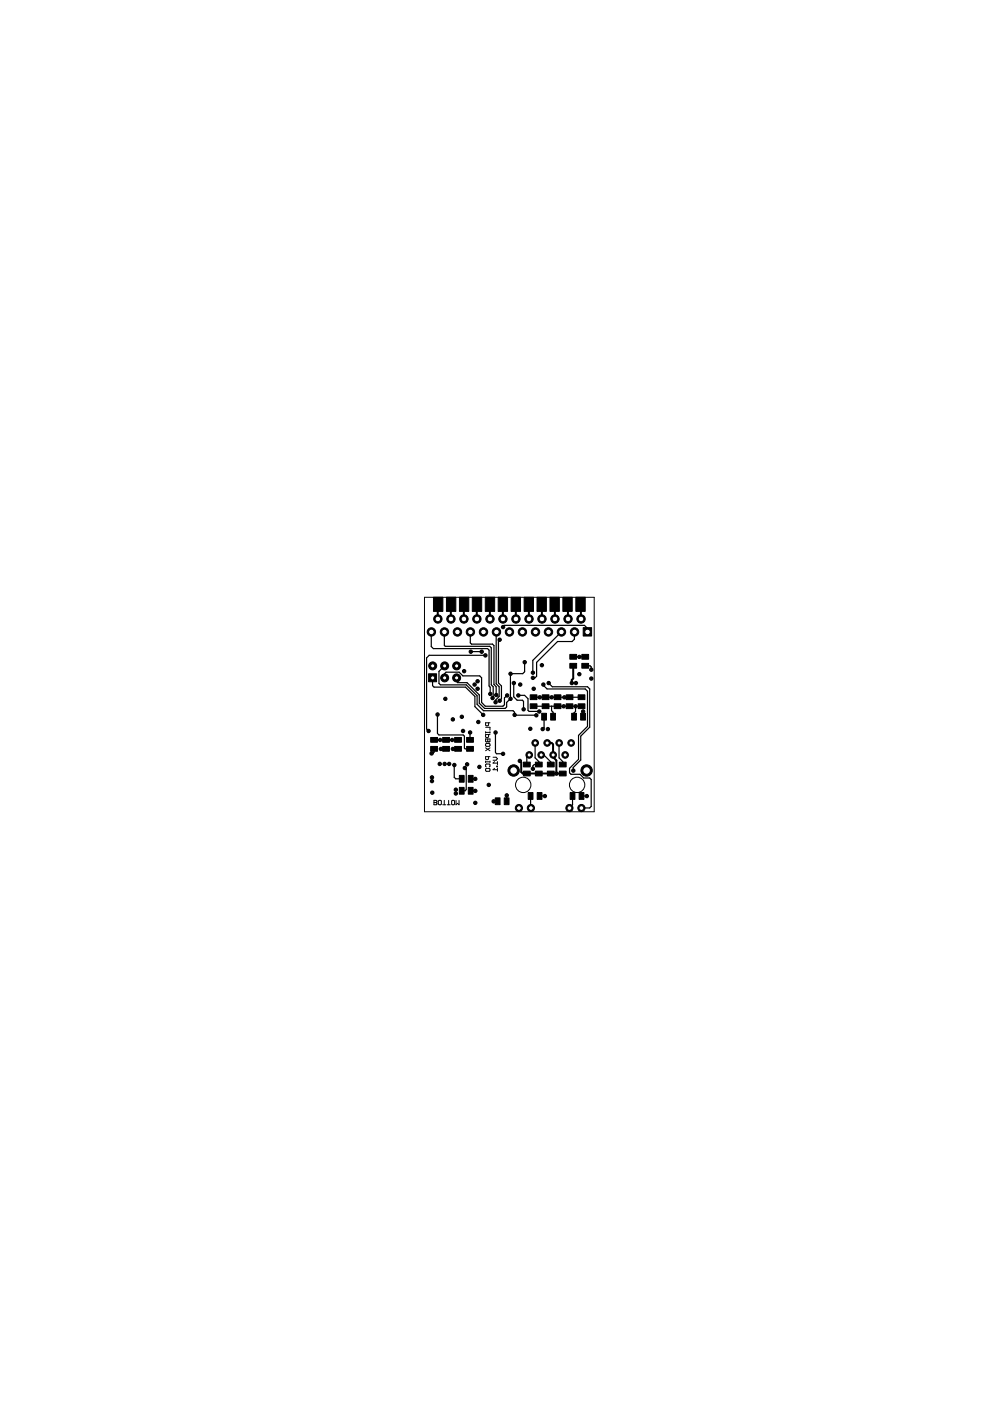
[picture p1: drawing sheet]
<svg xmlns="http://www.w3.org/2000/svg" width="210mm" height="297mm" viewBox="0 0 210 297" stroke-linecap="round" stroke-linejoin="round" font-family="sans-serif">
<g fill="none" stroke="#000" stroke-width=".21">
<path d="M103 155.1v.3M103 156.7h.9v.5l-.2 .1-.3-.1-.3 .1-.1-.1zM103 154.2h.9v.6M103 155.3h.9M103 158.6l.9 .6M103.1 157.6h.6l.2 .5-.2 .1h-.6l-.1-.1zM103.4 156.7v.5M103.6 153.2v.5l-.5 .2-.1-.2v-.5h.9M103.6 155.7v.5l-.5 .2-.1-.7h.9M103.9 155.1v.3M103.9 158.6l-.9 .6M92 169.7l.6 .1-.1 .4 .1 .3-.1 .1h-.5z"/>
<path d="M92 170.2h.5M92.9 169.8l.2-.1 .5 .1v.7l-.2 .1-.5-.1zM93.9 170.6h.6M94.2 169.7v.9M94.8 170.6h.6M95.1 169.7v.9M95.8 169.8l.1-.1 .5 .1v.7l-.2 .1-.4-.1zM96.7 169.7v.9l.3-.3 .3 .3v-.9M103 161.4v.3M103 161.5h.9M103.1 162.6l-.1-.1 .1-.5h.6l.2 .1-.2 .5M103.1 162.9h.6l.2 .5-.2 .1h-.6l-.1-.1z"/>
<path d="M103.6 160.4v.5l-.5 .2-.1-.7h.9M103.9 161.4v.3M104.5 160.5h.7l.3 .4-.3 .3h-.7M104.9 161.5l-.4 .3h1M104.9 162.9l-.4 .3h1M105.3 162.4l.2 .2zM105.5 161.5v.6M105.5 162.9v.6"/>
</g>
<g fill="#000" stroke="#000" stroke-width=".21">
<path d="M91.9 126.6h2v3h-2zM94.7 126.6h1.9v3h-1.9zM97.4 126.6h2v3h-2zM100.1 126.6h2v3h-2zM102.9 126.6h2v3h-2zM105.6 126.6h2v3h-2zM108.4 126.6h2v3h-2zM111.1 126.6h2v3h-2zM113.9 126.6h1.9v3h-1.9zM116.6 126.6h2v3h-2zM119.3 126.6h2v3h-2zM120.8 138.7h1.5v1.1h-1.5z"/>
<path d="M122.1 126.6h2v3h-2zM123.4 138.7h1.4v1.1h-1.4zM91.3 156.4h1.5v1h-1.5zM91.3 158.3h1.5v1h-1.5zM93.9 156.4h1.4v1h-1.4zM93.9 158.3h1.4v1h-1.4zM96.4 158.3h1.4v1h-1.4zM96.4 156.4h1.4v1h-1.4zM98.9 158.3h1.5v1h-1.5zM98.9 156.4h1.5v1h-1.5zM112.4 147.3h1.5v1h-1.5zM112.4 149.2h1.5v1h-1.5z"/>
<path d="M114.9 151.2h1v1.5h-1zM115 147.3h1.4v1h-1.4zM115 149.2h1.4v1h-1.4zM116.8 151.2h1v1.5h-1zM117.5 147.3h1.4v1h-1.4zM117.5 149.2h1.4v1h-1.4zM120 147.3h1.5v1h-1.5zM120 149.2h1.5v1h-1.5zM121.2 151.2h1v1.5h-1zM120.8 140.7h1.5v1h-1.5zM122.6 147.3h1.4v1h-1.4zM122.6 149.2h1.4v1h-1.4z"/>
<path d="M123.1 151.2h1v1.5h-1zM123.4 140.7h1.4v1h-1.4zM97.4 166.9h1v1.5h-1zM97.4 164.4h1v1.4h-1zM99.3 166.9h1v1.5h-1zM99.3 164.4h1v1.4h-1zM105 169.2h1v1.4h-1zM106.9 169.2h1v1.4h-1zM111 163.5h1.4v1h-1.4zM111 161.6h1.4v1h-1.4zM112 168h1v1.5h-1zM113.9 168h1v1.5h-1z"/>
<path d="M113.5 163.5h1.5v1h-1.5zM113.5 161.6h1.5v1h-1.5zM116.1 163.5h1.4v1h-1.4zM116.1 161.6h1.4v1h-1.4zM118.6 163.5h1.4v1h-1.4zM118.6 161.6h1.4v1h-1.4zM120.9 168h1v1.5h-1zM122.8 168h1v1.5h-1z"/>
</g>
<g fill="none" stroke="#000" stroke-width=".25">
<path d="M91.4 134v3.1l.5 .4h11.5l.3 .3v7.6l.2 .3v1.4M94.2 134v2.8l.2 .2h9.4l.4 .4v7.8l.4 .4v2.2l-.2 .2M99.7 134v2.3l.3 .3h4.4l.3 .3v8.2l.5 .5v1.7M99.8 138.2h2.3M102.9 138.9h-11.9l-.6 .6v15.1l.4 .4M105.2 134v11l.6 .6v2.1l-.7 .8v.4M105.9 135.6l-.2 .2v9l.6 .6v2.7l-.4 .4M106.6 132.9l.4-.3h16.9l.6 .6v.8M119 134l-6 6v2.6M121.5 139.3h2.6M121.8 134v1.5l-.5 .5h-3.1l-4.4 4.4v3l-.3 .3h-.5M91.7 143.7v1.7l.3 .3h6.7l2 2v2.1l1.7 1.8"/>
<path d="M92 156.9h5.1M92 158.8v.7l-.2 .2h-.3M92.8 151.5v4l.3 .3h5.1l.3 .3v2.5l.1 .2h1.1M93.5 158.8h1.1M94.3 143.7v-.9l.3-.3h2.7l.8 .8h3.6l.4 .4v5.2l.8 .8h3.7l.4-.3v-1.4l.5-.6M94.3 141.2l-1.2 1.1v2.6l.3 .3h5.4l2.4 2.3v1.8l1.3 1.4h6.3l.3 .3 .1 .6h4.5M96 158.8h1.1M99.7 155.3v1.6M105.1 155.3v4.3l.2 .2h1.3M108.9 144.8v2.9l.7 .8h1.1l.3 .2v1.7M109.9 147.4h1.3l.8 .7v2.5l.2 .2h2.1M111.3 140.4l-.1 2-.4 .4h-2.6v5.3l-.8 .8v1l-.3 .3h-4.4l-1.1-1.1v-1.8l-2.6-2.6h-2l-.2-.2v-.8"/>
<path d="M113.1 149.7h10.2M113.1 147.8h10.2M113.5 157.5v3.2l.7 .8v.6h-.9l-.3 .3v.6M115.2 145.1v.2l.8 .8h8.1l.5 .5v7.4l-1.9 1.9v5.1l-1.9 1.9v1l.3 .3h1.9l.8 .8h1.2l.3 .3v5.7l-.3 .3h-1.7M115.4 152v2.2l-.4 .4M116.3 144.8l.8 .8h7.5l.4 .5v8.1l-1.9 1.9v5l-1.6 1.6v.7M116.9 149.7v1l.4 .3v1M118.5 157.5v3.2l.8 .8v.6M122 149.7v1.1l-.3 .4v.8M123.6 150.8v1.2M124.1 141.2h1l.2 .2v.6M96.3 162.2v2.6l.3 .3h1.3"/>
<path d="M98.5 162.8l.3 .3v4.3l-.2 .3h-.7M99.8 167.7h1M99.8 165.1h1M104.6 169.9h.9M107.4 168.6v1.3M112.2 160l-.5 .5v1.6M112.5 168.8v2.5M114.4 168.8h1.1M114.7 160h.6l1.5 1.5v.6M121.4 168.8v1.8l-.7 .7M123.3 168.8h1.1"/>
</g>
<g fill="none" stroke="#000" stroke-width=".42">
<path d="M92.9 128.1l-.1-.4v3.5M95.7 128.1l-.1-.4v3.5M98.4 128.1l-.1-.4v3.5M101.1 128.1v-.4v3.5M103.9 128.1v-.4v3.5M106.6 127.6v3.6M109.4 127.6v3.6M112.1 128.1v-.4v3.5M114.9 128.1v-.4v3.5M117.6 128.1v-.4v3.5M120.3 128.1l.1-.4v3.5M123.1 128.1l.1-.4v3.5"/>
<path d="M116 157.5h.9l.4 .3v2.7l.7 .7v2.8M121.5 141.2v2.6l-.3 .4v.6M110.2 161.3l.3 .3v2.1l.3 .3h8.5"/>
</g>
<circle cx="108" cy="134" r=".89" fill="#000" stroke="#000" stroke-width=".21"/>
<circle cx="108" cy="134" r=".59" fill="#fff" stroke="#000" stroke-width=".21"/>
<circle cx="105.3" cy="134" r=".89" fill="#000" stroke="#000" stroke-width=".21"/>
<circle cx="105.3" cy="134" r=".59" fill="#fff" stroke="#000" stroke-width=".21"/>
<circle cx="102.5" cy="134" r=".89" fill="#000" stroke="#000" stroke-width=".21"/>
<circle cx="102.5" cy="134" r=".59" fill="#fff" stroke="#000" stroke-width=".21"/>
<circle cx="99.7" cy="134" r=".89" fill="#000" stroke="#000" stroke-width=".21"/>
<circle cx="99.7" cy="134" r=".59" fill="#fff" stroke="#000" stroke-width=".21"/>
<circle cx="97" cy="134" r=".89" fill="#000" stroke="#000" stroke-width=".21"/>
<circle cx="97" cy="134" r=".59" fill="#fff" stroke="#000" stroke-width=".21"/>
<circle cx="94.2" cy="134" r=".89" fill="#000" stroke="#000" stroke-width=".21"/>
<circle cx="94.2" cy="134" r=".59" fill="#fff" stroke="#000" stroke-width=".21"/>
<circle cx="91.5" cy="134" r=".89" fill="#000" stroke="#000" stroke-width=".21"/>
<circle cx="91.5" cy="134" r=".59" fill="#fff" stroke="#000" stroke-width=".21"/>
<path d="M123.7 133.1h1.7v1.8h-1.7z" fill="#000" stroke="#000" stroke-width=".21"/>
<circle cx="124.6" cy="134" r=".59" fill="#fff" stroke="#000" stroke-width=".21"/>
<circle cx="121.8" cy="134" r=".89" fill="#000" stroke="#000" stroke-width=".21"/>
<circle cx="121.8" cy="134" r=".59" fill="#fff" stroke="#000" stroke-width=".21"/>
<circle cx="119" cy="134" r=".89" fill="#000" stroke="#000" stroke-width=".21"/>
<circle cx="119" cy="134" r=".59" fill="#fff" stroke="#000" stroke-width=".21"/>
<circle cx="116.3" cy="134" r=".89" fill="#000" stroke="#000" stroke-width=".21"/>
<circle cx="116.3" cy="134" r=".59" fill="#fff" stroke="#000" stroke-width=".21"/>
<circle cx="113.5" cy="134" r=".89" fill="#000" stroke="#000" stroke-width=".21"/>
<circle cx="113.5" cy="134" r=".59" fill="#fff" stroke="#000" stroke-width=".21"/>
<circle cx="110.8" cy="134" r=".89" fill="#000" stroke="#000" stroke-width=".21"/>
<circle cx="110.8" cy="134" r=".59" fill="#fff" stroke="#000" stroke-width=".21"/>
<circle cx="123.2" cy="131.2" r=".89" fill="#000" stroke="#000" stroke-width=".21"/>
<circle cx="123.2" cy="131.2" r=".59" fill="#fff" stroke="#000" stroke-width=".21"/>
<circle cx="120.4" cy="131.2" r=".89" fill="#000" stroke="#000" stroke-width=".21"/>
<circle cx="120.4" cy="131.2" r=".59" fill="#fff" stroke="#000" stroke-width=".21"/>
<circle cx="117.7" cy="131.2" r=".89" fill="#000" stroke="#000" stroke-width=".21"/>
<circle cx="117.7" cy="131.2" r=".59" fill="#fff" stroke="#000" stroke-width=".21"/>
<circle cx="114.9" cy="131.2" r=".89" fill="#000" stroke="#000" stroke-width=".21"/>
<circle cx="114.9" cy="131.2" r=".59" fill="#fff" stroke="#000" stroke-width=".21"/>
<circle cx="112.2" cy="131.2" r=".89" fill="#000" stroke="#000" stroke-width=".21"/>
<circle cx="112.2" cy="131.2" r=".59" fill="#fff" stroke="#000" stroke-width=".21"/>
<circle cx="109.4" cy="131.2" r=".89" fill="#000" stroke="#000" stroke-width=".21"/>
<circle cx="109.4" cy="131.2" r=".59" fill="#fff" stroke="#000" stroke-width=".21"/>
<circle cx="106.6" cy="131.2" r=".89" fill="#000" stroke="#000" stroke-width=".21"/>
<circle cx="106.6" cy="131.2" r=".59" fill="#fff" stroke="#000" stroke-width=".21"/>
<circle cx="103.9" cy="131.2" r=".89" fill="#000" stroke="#000" stroke-width=".21"/>
<circle cx="103.9" cy="131.2" r=".59" fill="#fff" stroke="#000" stroke-width=".21"/>
<circle cx="101.1" cy="131.2" r=".89" fill="#000" stroke="#000" stroke-width=".21"/>
<circle cx="101.1" cy="131.2" r=".59" fill="#fff" stroke="#000" stroke-width=".21"/>
<circle cx="98.4" cy="131.2" r=".89" fill="#000" stroke="#000" stroke-width=".21"/>
<circle cx="98.4" cy="131.2" r=".59" fill="#fff" stroke="#000" stroke-width=".21"/>
<circle cx="95.6" cy="131.2" r=".89" fill="#000" stroke="#000" stroke-width=".21"/>
<circle cx="95.6" cy="131.2" r=".59" fill="#fff" stroke="#000" stroke-width=".21"/>
<circle cx="92.8" cy="131.2" r=".89" fill="#000" stroke="#000" stroke-width=".21"/>
<circle cx="92.8" cy="131.2" r=".59" fill="#fff" stroke="#000" stroke-width=".21"/>
<path d="M90.9 142.9h1.7v1.6h-1.7z" fill="#000" stroke="#000" stroke-width=".21"/>
<circle cx="91.7" cy="143.7" r=".44" fill="#fff" stroke="#000" stroke-width=".21"/>
<circle cx="91.7" cy="141.2" r=".85" fill="#000" stroke="#000" stroke-width=".21"/>
<circle cx="91.7" cy="141.2" r=".44" fill="#fff" stroke="#000" stroke-width=".21"/>
<circle cx="94.3" cy="143.7" r=".85" fill="#000" stroke="#000" stroke-width=".21"/>
<circle cx="94.3" cy="143.7" r=".44" fill="#fff" stroke="#000" stroke-width=".21"/>
<circle cx="94.3" cy="141.2" r=".85" fill="#000" stroke="#000" stroke-width=".21"/>
<circle cx="94.3" cy="141.2" r=".44" fill="#fff" stroke="#000" stroke-width=".21"/>
<circle cx="96.8" cy="143.7" r=".85" fill="#000" stroke="#000" stroke-width=".21"/>
<circle cx="96.8" cy="143.7" r=".44" fill="#fff" stroke="#000" stroke-width=".21"/>
<circle cx="96.8" cy="141.2" r=".85" fill="#000" stroke="#000" stroke-width=".21"/>
<circle cx="96.8" cy="141.2" r=".44" fill="#fff" stroke="#000" stroke-width=".21"/>
<circle cx="112.6" cy="171.3" r=".76" fill="#000" stroke="#000" stroke-width=".21"/>
<circle cx="112.6" cy="171.3" r=".51" fill="#fff" stroke="#000" stroke-width=".21"/>
<circle cx="120.7" cy="171.3" r=".76" fill="#000" stroke="#000" stroke-width=".21"/>
<circle cx="120.7" cy="171.3" r=".51" fill="#fff" stroke="#000" stroke-width=".21"/>
<circle cx="110" cy="171.3" r=".76" fill="#000" stroke="#000" stroke-width=".21"/>
<circle cx="110" cy="171.3" r=".51" fill="#fff" stroke="#000" stroke-width=".21"/>
<circle cx="123.3" cy="171.3" r=".76" fill="#000" stroke="#000" stroke-width=".21"/>
<circle cx="123.3" cy="171.3" r=".51" fill="#fff" stroke="#000" stroke-width=".21"/>
<circle cx="121.1" cy="157.5" r=".7" fill="#000" stroke="#000" stroke-width=".21"/>
<circle cx="121.1" cy="157.5" r=".44" fill="#fff" stroke="#000" stroke-width=".21"/>
<circle cx="118.6" cy="157.5" r=".7" fill="#000" stroke="#000" stroke-width=".21"/>
<circle cx="118.6" cy="157.5" r=".44" fill="#fff" stroke="#000" stroke-width=".21"/>
<circle cx="116" cy="157.5" r=".7" fill="#000" stroke="#000" stroke-width=".21"/>
<circle cx="116" cy="157.5" r=".44" fill="#fff" stroke="#000" stroke-width=".21"/>
<circle cx="113.5" cy="157.5" r=".7" fill="#000" stroke="#000" stroke-width=".21"/>
<circle cx="113.5" cy="157.5" r=".44" fill="#fff" stroke="#000" stroke-width=".21"/>
<circle cx="112.2" cy="160.1" r=".7" fill="#000" stroke="#000" stroke-width=".21"/>
<circle cx="112.2" cy="160.1" r=".44" fill="#fff" stroke="#000" stroke-width=".21"/>
<circle cx="114.7" cy="160.1" r=".7" fill="#000" stroke="#000" stroke-width=".21"/>
<circle cx="114.7" cy="160.1" r=".44" fill="#fff" stroke="#000" stroke-width=".21"/>
<circle cx="117.3" cy="160.1" r=".7" fill="#000" stroke="#000" stroke-width=".21"/>
<circle cx="117.3" cy="160.1" r=".44" fill="#fff" stroke="#000" stroke-width=".21"/>
<circle cx="119.8" cy="160.1" r=".7" fill="#000" stroke="#000" stroke-width=".21"/>
<circle cx="119.8" cy="160.1" r=".44" fill="#fff" stroke="#000" stroke-width=".21"/>
<circle cx="108.9" cy="163.4" r="1.21" fill="#000" stroke="#000" stroke-width=".21"/>
<circle cx="108.9" cy="163.4" r=".8" fill="#fff" stroke="#000" stroke-width=".21"/>
<circle cx="124.4" cy="163.4" r="1.21" fill="#000" stroke="#000" stroke-width=".21"/>
<circle cx="124.4" cy="163.4" r=".8" fill="#fff" stroke="#000" stroke-width=".21"/>
<circle cx="104.4" cy="148" r=".36" fill="#000" stroke="#000" stroke-width=".21"/>
<circle cx="104.4" cy="148" r=".15" fill="#fff" stroke="#000" stroke-width=".21"/>
<circle cx="103.9" cy="147.1" r=".36" fill="#000" stroke="#000" stroke-width=".21"/>
<circle cx="103.9" cy="147.1" r=".15" fill="#fff" stroke="#000" stroke-width=".21"/>
<circle cx="113" cy="143.7" r=".36" fill="#000" stroke="#000" stroke-width=".21"/>
<circle cx="113" cy="143.7" r=".15" fill="#fff" stroke="#000" stroke-width=".21"/>
<circle cx="113" cy="142.6" r=".36" fill="#000" stroke="#000" stroke-width=".21"/>
<circle cx="113" cy="142.6" r=".15" fill="#fff" stroke="#000" stroke-width=".21"/>
<circle cx="105.1" cy="148.9" r=".36" fill="#000" stroke="#000" stroke-width=".21"/>
<circle cx="105.1" cy="148.9" r=".15" fill="#fff" stroke="#000" stroke-width=".21"/>
<circle cx="105.9" cy="135.6" r=".36" fill="#000" stroke="#000" stroke-width=".21"/>
<circle cx="105.9" cy="135.6" r=".15" fill="#fff" stroke="#000" stroke-width=".21"/>
<circle cx="105.9" cy="148.6" r=".36" fill="#000" stroke="#000" stroke-width=".21"/>
<circle cx="105.9" cy="148.6" r=".15" fill="#fff" stroke="#000" stroke-width=".21"/>
<circle cx="125.4" cy="142" r=".36" fill="#000" stroke="#000" stroke-width=".21"/>
<circle cx="125.4" cy="142" r=".15" fill="#fff" stroke="#000" stroke-width=".21"/>
<circle cx="113.2" cy="146" r=".36" fill="#000" stroke="#000" stroke-width=".21"/>
<circle cx="113.2" cy="146" r=".15" fill="#fff" stroke="#000" stroke-width=".21"/>
<circle cx="112.4" cy="154.5" r=".36" fill="#000" stroke="#000" stroke-width=".21"/>
<circle cx="112.4" cy="154.5" r=".15" fill="#fff" stroke="#000" stroke-width=".21"/>
<circle cx="107.4" cy="168.6" r=".36" fill="#000" stroke="#000" stroke-width=".21"/>
<circle cx="107.4" cy="168.6" r=".15" fill="#fff" stroke="#000" stroke-width=".21"/>
<circle cx="101.4" cy="153.1" r=".36" fill="#000" stroke="#000" stroke-width=".21"/>
<circle cx="101.4" cy="153.1" r=".15" fill="#fff" stroke="#000" stroke-width=".21"/>
<circle cx="94.3" cy="162" r=".36" fill="#000" stroke="#000" stroke-width=".21"/>
<circle cx="94.3" cy="162" r=".15" fill="#fff" stroke="#000" stroke-width=".21"/>
<circle cx="103.6" cy="166.4" r=".36" fill="#000" stroke="#000" stroke-width=".21"/>
<circle cx="103.6" cy="166.4" r=".15" fill="#fff" stroke="#000" stroke-width=".21"/>
<circle cx="91.6" cy="165.6" r=".36" fill="#000" stroke="#000" stroke-width=".21"/>
<circle cx="91.6" cy="165.6" r=".15" fill="#fff" stroke="#000" stroke-width=".21"/>
<circle cx="91.6" cy="164.8" r=".36" fill="#000" stroke="#000" stroke-width=".21"/>
<circle cx="91.6" cy="164.8" r=".15" fill="#fff" stroke="#000" stroke-width=".21"/>
<circle cx="98.2" cy="155" r=".36" fill="#000" stroke="#000" stroke-width=".21"/>
<circle cx="98.2" cy="155" r=".15" fill="#fff" stroke="#000" stroke-width=".21"/>
<circle cx="100.6" cy="145.1" r=".36" fill="#000" stroke="#000" stroke-width=".21"/>
<circle cx="100.6" cy="145.1" r=".15" fill="#fff" stroke="#000" stroke-width=".21"/>
<circle cx="98.4" cy="142.3" r=".36" fill="#000" stroke="#000" stroke-width=".21"/>
<circle cx="98.4" cy="142.3" r=".15" fill="#fff" stroke="#000" stroke-width=".21"/>
<circle cx="125.4" cy="143.9" r=".36" fill="#000" stroke="#000" stroke-width=".21"/>
<circle cx="125.4" cy="143.9" r=".15" fill="#fff" stroke="#000" stroke-width=".21"/>
<circle cx="105.2" cy="147.4" r=".36" fill="#000" stroke="#000" stroke-width=".21"/>
<circle cx="105.2" cy="147.4" r=".15" fill="#fff" stroke="#000" stroke-width=".21"/>
<circle cx="106.7" cy="132.9" r=".36" fill="#000" stroke="#000" stroke-width=".21"/>
<circle cx="106.7" cy="132.9" r=".15" fill="#fff" stroke="#000" stroke-width=".21"/>
<circle cx="114.9" cy="141" r=".36" fill="#000" stroke="#000" stroke-width=".21"/>
<circle cx="114.9" cy="141" r=".15" fill="#fff" stroke="#000" stroke-width=".21"/>
<circle cx="122.8" cy="139.3" r=".36" fill="#000" stroke="#000" stroke-width=".21"/>
<circle cx="122.8" cy="139.3" r=".15" fill="#fff" stroke="#000" stroke-width=".21"/>
<circle cx="122.8" cy="142.9" r=".36" fill="#000" stroke="#000" stroke-width=".21"/>
<circle cx="122.8" cy="142.9" r=".15" fill="#fff" stroke="#000" stroke-width=".21"/>
<circle cx="122" cy="149.8" r=".36" fill="#000" stroke="#000" stroke-width=".21"/>
<circle cx="122" cy="149.8" r=".15" fill="#fff" stroke="#000" stroke-width=".21"/>
<circle cx="119.5" cy="149.8" r=".36" fill="#000" stroke="#000" stroke-width=".21"/>
<circle cx="119.5" cy="149.8" r=".15" fill="#fff" stroke="#000" stroke-width=".21"/>
<circle cx="110.3" cy="145.1" r=".36" fill="#000" stroke="#000" stroke-width=".21"/>
<circle cx="110.3" cy="145.1" r=".15" fill="#fff" stroke="#000" stroke-width=".21"/>
<circle cx="96" cy="152.5" r=".36" fill="#000" stroke="#000" stroke-width=".21"/>
<circle cx="96" cy="152.5" r=".15" fill="#fff" stroke="#000" stroke-width=".21"/>
<circle cx="94.4" cy="148.2" r=".36" fill="#000" stroke="#000" stroke-width=".21"/>
<circle cx="94.4" cy="148.2" r=".15" fill="#fff" stroke="#000" stroke-width=".21"/>
<circle cx="116.2" cy="154.6" r=".36" fill="#000" stroke="#000" stroke-width=".21"/>
<circle cx="116.2" cy="154.6" r=".15" fill="#fff" stroke="#000" stroke-width=".21"/>
<circle cx="115.5" cy="168.8" r=".36" fill="#000" stroke="#000" stroke-width=".21"/>
<circle cx="115.5" cy="168.8" r=".15" fill="#fff" stroke="#000" stroke-width=".21"/>
<circle cx="124.4" cy="168.8" r=".36" fill="#000" stroke="#000" stroke-width=".21"/>
<circle cx="124.4" cy="168.8" r=".15" fill="#fff" stroke="#000" stroke-width=".21"/>
<circle cx="100.8" cy="170.2" r=".36" fill="#000" stroke="#000" stroke-width=".21"/>
<circle cx="100.8" cy="170.2" r=".15" fill="#fff" stroke="#000" stroke-width=".21"/>
<circle cx="96.6" cy="167.4" r=".36" fill="#000" stroke="#000" stroke-width=".21"/>
<circle cx="96.6" cy="167.4" r=".15" fill="#fff" stroke="#000" stroke-width=".21"/>
<circle cx="91.7" cy="168.1" r=".36" fill="#000" stroke="#000" stroke-width=".21"/>
<circle cx="91.7" cy="168.1" r=".15" fill="#fff" stroke="#000" stroke-width=".21"/>
<circle cx="96.6" cy="168.2" r=".36" fill="#000" stroke="#000" stroke-width=".21"/>
<circle cx="96.6" cy="168.2" r=".15" fill="#fff" stroke="#000" stroke-width=".21"/>
<circle cx="93.2" cy="162" r=".36" fill="#000" stroke="#000" stroke-width=".21"/>
<circle cx="93.2" cy="162" r=".15" fill="#fff" stroke="#000" stroke-width=".21"/>
<circle cx="99" cy="162.1" r=".36" fill="#000" stroke="#000" stroke-width=".21"/>
<circle cx="99" cy="162.1" r=".15" fill="#fff" stroke="#000" stroke-width=".21"/>
<circle cx="95.2" cy="162" r=".36" fill="#000" stroke="#000" stroke-width=".21"/>
<circle cx="95.2" cy="162" r=".15" fill="#fff" stroke="#000" stroke-width=".21"/>
<circle cx="101.6" cy="162.6" r=".36" fill="#000" stroke="#000" stroke-width=".21"/>
<circle cx="101.6" cy="162.6" r=".15" fill="#fff" stroke="#000" stroke-width=".21"/>
<circle cx="101.3" cy="144.4" r=".36" fill="#000" stroke="#000" stroke-width=".21"/>
<circle cx="101.3" cy="144.4" r=".15" fill="#fff" stroke="#000" stroke-width=".21"/>
<circle cx="101.3" cy="146" r=".36" fill="#000" stroke="#000" stroke-width=".21"/>
<circle cx="101.3" cy="146" r=".15" fill="#fff" stroke="#000" stroke-width=".21"/>
<circle cx="95.9" cy="156.9" r=".36" fill="#000" stroke="#000" stroke-width=".21"/>
<circle cx="95.9" cy="156.9" r=".15" fill="#fff" stroke="#000" stroke-width=".21"/>
<circle cx="93.3" cy="156.9" r=".36" fill="#000" stroke="#000" stroke-width=".21"/>
<circle cx="93.3" cy="156.9" r=".15" fill="#fff" stroke="#000" stroke-width=".21"/>
<circle cx="97.9" cy="152" r=".36" fill="#000" stroke="#000" stroke-width=".21"/>
<circle cx="97.9" cy="152" r=".15" fill="#fff" stroke="#000" stroke-width=".21"/>
<circle cx="102.4" cy="151.6" r=".36" fill="#000" stroke="#000" stroke-width=".21"/>
<circle cx="102.4" cy="151.6" r=".15" fill="#fff" stroke="#000" stroke-width=".21"/>
<circle cx="109.1" cy="151.6" r=".36" fill="#000" stroke="#000" stroke-width=".21"/>
<circle cx="109.1" cy="151.6" r=".15" fill="#fff" stroke="#000" stroke-width=".21"/>
<circle cx="113.7" cy="151.7" r=".36" fill="#000" stroke="#000" stroke-width=".21"/>
<circle cx="113.7" cy="151.7" r=".15" fill="#fff" stroke="#000" stroke-width=".21"/>
<circle cx="107.5" cy="147.4" r=".36" fill="#000" stroke="#000" stroke-width=".21"/>
<circle cx="107.5" cy="147.4" r=".15" fill="#fff" stroke="#000" stroke-width=".21"/>
<circle cx="114.3" cy="150.9" r=".36" fill="#000" stroke="#000" stroke-width=".21"/>
<circle cx="114.3" cy="150.9" r=".15" fill="#fff" stroke="#000" stroke-width=".21"/>
<circle cx="109.9" cy="147.4" r=".36" fill="#000" stroke="#000" stroke-width=".21"/>
<circle cx="109.9" cy="147.4" r=".15" fill="#fff" stroke="#000" stroke-width=".21"/>
<circle cx="93.5" cy="158.8" r=".36" fill="#000" stroke="#000" stroke-width=".21"/>
<circle cx="93.5" cy="158.8" r=".15" fill="#fff" stroke="#000" stroke-width=".21"/>
<circle cx="91.5" cy="159.7" r=".36" fill="#000" stroke="#000" stroke-width=".21"/>
<circle cx="91.5" cy="159.7" r=".15" fill="#fff" stroke="#000" stroke-width=".21"/>
<circle cx="98.6" cy="162.8" r=".36" fill="#000" stroke="#000" stroke-width=".21"/>
<circle cx="98.6" cy="162.8" r=".15" fill="#fff" stroke="#000" stroke-width=".21"/>
<circle cx="96.3" cy="162.2" r=".36" fill="#000" stroke="#000" stroke-width=".21"/>
<circle cx="96.3" cy="162.2" r=".15" fill="#fff" stroke="#000" stroke-width=".21"/>
<circle cx="96" cy="158.8" r=".36" fill="#000" stroke="#000" stroke-width=".21"/>
<circle cx="96" cy="158.8" r=".15" fill="#fff" stroke="#000" stroke-width=".21"/>
<circle cx="100.8" cy="167.7" r=".36" fill="#000" stroke="#000" stroke-width=".21"/>
<circle cx="100.8" cy="167.7" r=".15" fill="#fff" stroke="#000" stroke-width=".21"/>
<circle cx="100.8" cy="165.1" r=".36" fill="#000" stroke="#000" stroke-width=".21"/>
<circle cx="100.8" cy="165.1" r=".15" fill="#fff" stroke="#000" stroke-width=".21"/>
<circle cx="102.9" cy="139" r=".36" fill="#000" stroke="#000" stroke-width=".21"/>
<circle cx="102.9" cy="139" r=".15" fill="#fff" stroke="#000" stroke-width=".21"/>
<circle cx="90.9" cy="155" r=".36" fill="#000" stroke="#000" stroke-width=".21"/>
<circle cx="90.9" cy="155" r=".15" fill="#fff" stroke="#000" stroke-width=".21"/>
<circle cx="102.1" cy="138.2" r=".36" fill="#000" stroke="#000" stroke-width=".21"/>
<circle cx="102.1" cy="138.2" r=".15" fill="#fff" stroke="#000" stroke-width=".21"/>
<circle cx="99.8" cy="138.2" r=".36" fill="#000" stroke="#000" stroke-width=".21"/>
<circle cx="99.8" cy="138.2" r=".15" fill="#fff" stroke="#000" stroke-width=".21"/>
<circle cx="104.7" cy="169.9" r=".36" fill="#000" stroke="#000" stroke-width=".21"/>
<circle cx="104.7" cy="169.9" r=".15" fill="#fff" stroke="#000" stroke-width=".21"/>
<circle cx="99.7" cy="155.3" r=".36" fill="#000" stroke="#000" stroke-width=".21"/>
<circle cx="99.7" cy="155.3" r=".15" fill="#fff" stroke="#000" stroke-width=".21"/>
<circle cx="121.2" cy="144.8" r=".36" fill="#000" stroke="#000" stroke-width=".21"/>
<circle cx="121.2" cy="144.8" r=".15" fill="#fff" stroke="#000" stroke-width=".21"/>
<circle cx="119.7" cy="147.8" r=".36" fill="#000" stroke="#000" stroke-width=".21"/>
<circle cx="119.7" cy="147.8" r=".15" fill="#fff" stroke="#000" stroke-width=".21"/>
<circle cx="117" cy="147.8" r=".36" fill="#000" stroke="#000" stroke-width=".21"/>
<circle cx="117" cy="147.8" r=".15" fill="#fff" stroke="#000" stroke-width=".21"/>
<circle cx="114.4" cy="147.8" r=".36" fill="#000" stroke="#000" stroke-width=".21"/>
<circle cx="114.4" cy="147.8" r=".15" fill="#fff" stroke="#000" stroke-width=".21"/>
<circle cx="110.2" cy="161.3" r=".36" fill="#000" stroke="#000" stroke-width=".21"/>
<circle cx="110.2" cy="161.3" r=".15" fill="#fff" stroke="#000" stroke-width=".21"/>
<circle cx="122.1" cy="144.8" r=".36" fill="#000" stroke="#000" stroke-width=".21"/>
<circle cx="122.1" cy="144.8" r=".15" fill="#fff" stroke="#000" stroke-width=".21"/>
<circle cx="118" cy="164" r=".36" fill="#000" stroke="#000" stroke-width=".21"/>
<circle cx="118" cy="164" r=".15" fill="#fff" stroke="#000" stroke-width=".21"/>
<circle cx="106.7" cy="159.8" r=".36" fill="#000" stroke="#000" stroke-width=".21"/>
<circle cx="106.7" cy="159.8" r=".15" fill="#fff" stroke="#000" stroke-width=".21"/>
<circle cx="105.1" cy="155.3" r=".36" fill="#000" stroke="#000" stroke-width=".21"/>
<circle cx="105.1" cy="155.3" r=".15" fill="#fff" stroke="#000" stroke-width=".21"/>
<circle cx="113" cy="163" r=".36" fill="#000" stroke="#000" stroke-width=".21"/>
<circle cx="113" cy="163" r=".15" fill="#fff" stroke="#000" stroke-width=".21"/>
<circle cx="115.1" cy="154.6" r=".36" fill="#000" stroke="#000" stroke-width=".21"/>
<circle cx="115.1" cy="154.6" r=".15" fill="#fff" stroke="#000" stroke-width=".21"/>
<circle cx="123.6" cy="150.9" r=".36" fill="#000" stroke="#000" stroke-width=".21"/>
<circle cx="123.6" cy="150.9" r=".15" fill="#fff" stroke="#000" stroke-width=".21"/>
<circle cx="92.8" cy="151.5" r=".36" fill="#000" stroke="#000" stroke-width=".21"/>
<circle cx="92.8" cy="151.5" r=".15" fill="#fff" stroke="#000" stroke-width=".21"/>
<circle cx="108.2" cy="142.9" r=".36" fill="#000" stroke="#000" stroke-width=".21"/>
<circle cx="108.2" cy="142.9" r=".15" fill="#fff" stroke="#000" stroke-width=".21"/>
<circle cx="108.2" cy="148.2" r=".36" fill="#000" stroke="#000" stroke-width=".21"/>
<circle cx="108.2" cy="148.2" r=".15" fill="#fff" stroke="#000" stroke-width=".21"/>
<circle cx="111.3" cy="140.4" r=".36" fill="#000" stroke="#000" stroke-width=".21"/>
<circle cx="111.3" cy="140.4" r=".15" fill="#fff" stroke="#000" stroke-width=".21"/>
<circle cx="115.2" cy="145.1" r=".36" fill="#000" stroke="#000" stroke-width=".21"/>
<circle cx="115.2" cy="145.1" r=".15" fill="#fff" stroke="#000" stroke-width=".21"/>
<circle cx="116.3" cy="144.8" r=".36" fill="#000" stroke="#000" stroke-width=".21"/>
<circle cx="116.3" cy="144.8" r=".15" fill="#fff" stroke="#000" stroke-width=".21"/>
<circle cx="121.6" cy="163.4" r=".36" fill="#000" stroke="#000" stroke-width=".21"/>
<circle cx="121.6" cy="163.4" r=".15" fill="#fff" stroke="#000" stroke-width=".21"/>
<circle cx="108.9" cy="144.8" r=".36" fill="#000" stroke="#000" stroke-width=".21"/>
<circle cx="108.9" cy="144.8" r=".15" fill="#fff" stroke="#000" stroke-width=".21"/>
<circle cx="111" cy="150.4" r=".36" fill="#000" stroke="#000" stroke-width=".21"/>
<circle cx="111" cy="150.4" r=".15" fill="#fff" stroke="#000" stroke-width=".21"/>
<g fill="none" stroke="#000" stroke-width=".21">
<path d="M90 126.6h36v45.5h-36z"/>
<circle cx="110.9" cy="166.4" r="1.63"/>
<circle cx="122.4" cy="166.4" r="1.63"/>
</g>
</svg>
